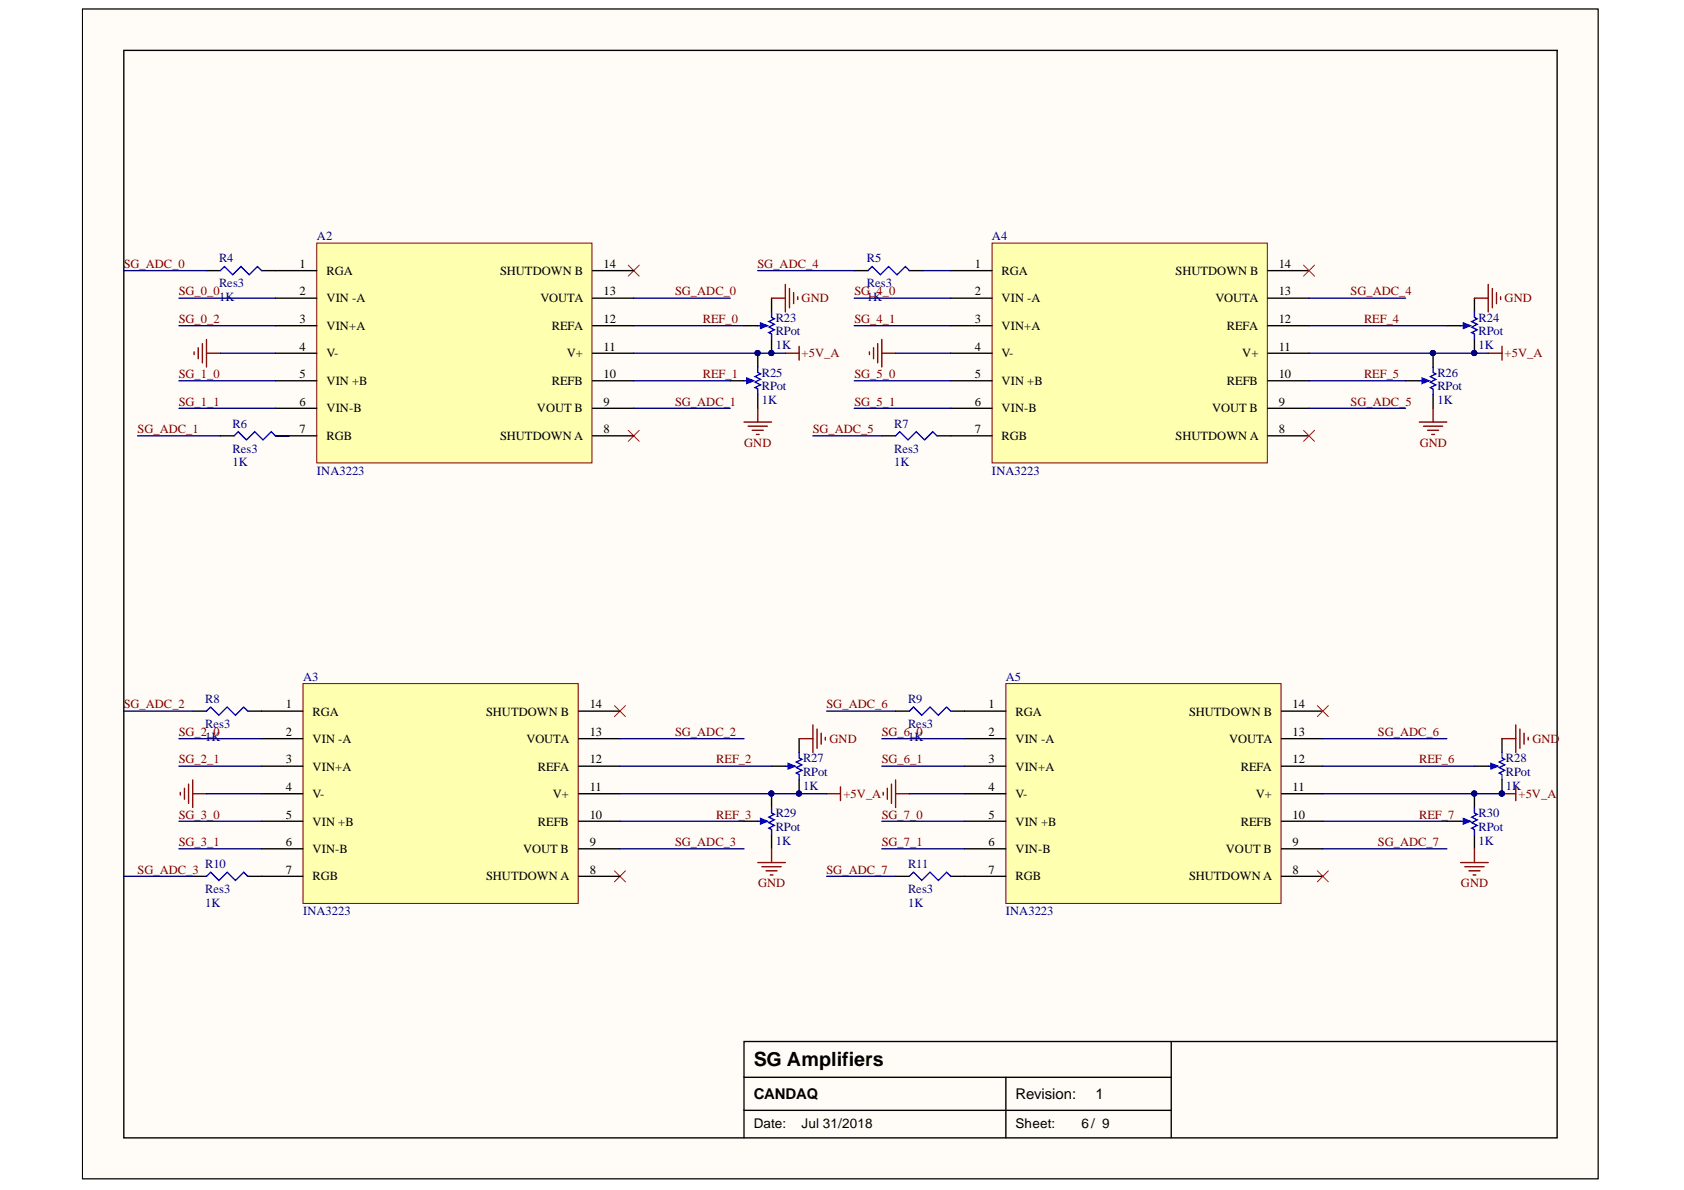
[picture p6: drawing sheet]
<svg xmlns="http://www.w3.org/2000/svg" width="297mm" height="210mm" viewBox="0 0 297 210" stroke-linecap="round" stroke-linejoin="round" font-family="sans-serif">
<defs><g id="words">
<text font-size="3.5" x="132.9" y="188.1">SG Amplifiers</text>
<g font-size="2.6">
<text x="132.9" y="193.9">CANDAQ</text>
<text x="179.1" y="193.9">Revision:</text>
<text x="193.2" y="193.9">1</text>
</g>
<g font-size="2.4">
<text x="132.9" y="199">Date:</text>
<text x="141.4" y="199">Jul 31/2018</text>
<text x="179.1" y="199">Sheet:</text>
<text x="190.8" y="199">6/ 9</text>
</g>
<g font-size="2.2" fill="#800000">
<text x="21.8" y="47.3">SG_ADC_0</text>
<text x="133.6" y="47.3">SG_ADC_4</text>
<text x="31.5" y="52.1">SG_0_0</text>
<text x="119.1" y="52.1">SG_ADC_0</text>
<text x="141.4" y="53.3">GND</text>
<text x="150.7" y="52.1">SG_4_0</text>
<text x="238.2" y="52.1">SG_ADC_4</text>
<text x="265.4" y="53.3">GND</text>
<text x="31.5" y="56.9">SG_0_2</text>
<text x="124" y="56.9">REF_0</text>
<text x="150.7" y="56.9">SG_4_1</text>
<text x="240.6" y="56.9">REF_4</text>
<text x="141.4" y="63">+5V_A</text>
<text x="265.4" y="63">+5V_A</text>
<text x="31.5" y="66.6">SG_1_0</text>
<text x="31.5" y="71.5">SG_1_1</text>
<text x="119.1" y="71.5">SG_ADC_1</text>
<text x="124" y="66.6">REF_1</text>
<text x="150.7" y="66.6">SG_5_0</text>
<text x="150.7" y="71.5">SG_5_1</text>
<text x="238.2" y="71.5">SG_ADC_5</text>
<text x="240.6" y="66.6">REF_5</text>
<text x="24.3" y="76.4">SG_ADC_1</text>
<text x="143.3" y="76.4">SG_ADC_5</text>
<text x="131.3" y="78.8">GND</text>
<text x="250.4" y="78.8">GND</text>
<text x="21.8" y="124.9">SG_ADC_2</text>
<text x="145.8" y="124.9">SG_ADC_6</text>
<text x="31.5" y="129.8">SG_2_0</text>
<text x="119.1" y="129.8">SG_ADC_2</text>
<text x="146.3" y="131">GND</text>
<text x="155.5" y="129.8">SG_6_0</text>
<text x="243.1" y="129.8">SG_ADC_6</text>
<text x="270.3" y="131">GND</text>
<text x="31.5" y="134.7">SG_2_1</text>
<text x="126.3" y="134.7">REF_2</text>
<text x="155.5" y="134.7">SG_6_1</text>
<text x="250.3" y="134.7">REF_6</text>
<text x="148.8" y="140.7">+5V_A</text>
<text x="267.8" y="140.7">+5V_A</text>
<text x="31.5" y="144.4">SG_3_0</text>
<text x="31.5" y="149.3">SG_3_1</text>
<text x="119.1" y="149.3">SG_ADC_3</text>
<text x="126.3" y="144.4">REF_3</text>
<text x="155.5" y="144.4">SG_7_0</text>
<text x="155.5" y="149.3">SG_7_1</text>
<text x="243.1" y="149.3">SG_ADC_7</text>
<text x="250.3" y="144.4">REF_7</text>
<text x="24.3" y="154.1">SG_ADC_3</text>
<text x="145.8" y="154.1">SG_ADC_7</text>
<text x="133.7" y="156.5">GND</text>
<text x="257.7" y="156.5">GND</text>
</g>
<g font-size="2.2" fill="#000080">
<text x="38.6" y="46.3">R4</text>
<text x="55.9" y="42.4">A2</text>
<text x="152.9" y="46.3">R5</text>
<text x="175" y="42.4">A4</text>
<text x="38.6" y="53.1">1K</text>
<text x="38.6" y="50.7">Res3</text>
<text x="152.9" y="53.1">1K</text>
<text x="152.9" y="50.7">Res3</text>
<text x="136.8" y="56.8">R23</text>
<text x="136.8" y="59.1">RPot</text>
<text x="260.8" y="56.8">R24</text>
<text x="260.8" y="59.1">RPot</text>
<text x="136.8" y="61.6">1K</text>
<text x="260.8" y="61.6">1K</text>
<text x="134.4" y="71.3">1K</text>
<text x="134.4" y="66.5">R25</text>
<text x="134.4" y="68.8">RPot</text>
<text x="253.5" y="71.3">1K</text>
<text x="253.5" y="66.5">R26</text>
<text x="253.5" y="68.8">RPot</text>
<text x="41" y="75.4">R6</text>
<text x="157.7" y="75.4">R7</text>
<text x="41" y="82.2">1K</text>
<text x="41" y="79.8">Res3</text>
<text x="55.9" y="83.7">INA3223</text>
<text x="157.7" y="82.2">1K</text>
<text x="157.7" y="79.8">Res3</text>
<text x="175" y="83.7">INA3223</text>
<text x="36.2" y="124">R8</text>
<text x="53.4" y="120.1">A3</text>
<text x="160.2" y="124">R9</text>
<text x="177.4" y="120.1">A5</text>
<text x="36.2" y="130.8">1K</text>
<text x="36.2" y="128.3">Res3</text>
<text x="160.2" y="130.8">1K</text>
<text x="160.2" y="128.3">Res3</text>
<text x="141.7" y="134.4">R27</text>
<text x="141.7" y="136.9">RPot</text>
<text x="265.6" y="134.4">R28</text>
<text x="265.6" y="136.9">RPot</text>
<text x="141.7" y="139.3">1K</text>
<text x="265.6" y="139.3">1K</text>
<text x="136.8" y="149">1K</text>
<text x="136.8" y="144.1">R29</text>
<text x="136.8" y="146.6">RPot</text>
<text x="260.8" y="149">1K</text>
<text x="260.8" y="144.1">R30</text>
<text x="260.8" y="146.6">RPot</text>
<text x="36.2" y="153.2">R10</text>
<text x="160.2" y="153.2">R11</text>
<text x="36.2" y="159.9">1K</text>
<text x="36.2" y="157.5">Res3</text>
<text x="53.4" y="161.4">INA3223</text>
<text x="160.2" y="159.9">1K</text>
<text x="160.2" y="157.5">Res3</text>
<text x="177.4" y="161.4">INA3223</text>
</g>
<g font-size="2.2">
<text x="52.9" y="47.3">1</text>
<text x="106.5" y="47.3">14</text>
<text x="171.9" y="47.3">1</text>
<text x="225.6" y="47.3">14</text>
<text x="52.9" y="52.1">2</text>
<text x="57.6" y="48.5">RGA</text>
<text x="57.6" y="53.3">VIN -A</text>
<text x="88.2" y="48.5">SHUTDOWN B</text>
<text x="95.3" y="53.3">VOUTA</text>
<text x="106.5" y="52.1">13</text>
<text x="171.9" y="52.1">2</text>
<text x="176.7" y="48.5">RGA</text>
<text x="176.7" y="53.3">VIN -A</text>
<text x="207.4" y="48.5">SHUTDOWN B</text>
<text x="214.4" y="53.3">VOUTA</text>
<text x="225.6" y="52.1">13</text>
<text x="52.9" y="56.9">3</text>
<text x="57.6" y="58.2">VIN+A</text>
<text x="97.3" y="58.2">REFA</text>
<text x="106.5" y="56.9">12</text>
<text x="171.9" y="56.9">3</text>
<text x="176.7" y="58.2">VIN+A</text>
<text x="216.4" y="58.2">REFA</text>
<text x="225.6" y="56.9">12</text>
<text x="52.9" y="61.8">4</text>
<text x="57.6" y="63">V-</text>
<text x="100" y="63">V+</text>
<text x="106.5" y="61.8">11</text>
<text x="171.9" y="61.8">4</text>
<text x="176.7" y="63">V-</text>
<text x="219.1" y="63">V+</text>
<text x="225.6" y="61.8">11</text>
<text x="52.9" y="66.6">5</text>
<text x="52.9" y="71.5">6</text>
<text x="57.6" y="67.9">VIN +B</text>
<text x="97.3" y="67.9">REFB</text>
<text x="106.5" y="66.6">10</text>
<text x="106.5" y="71.5">9</text>
<text x="171.9" y="66.6">5</text>
<text x="171.9" y="71.5">6</text>
<text x="176.7" y="67.9">VIN +B</text>
<text x="216.4" y="67.9">REFB</text>
<text x="225.6" y="66.6">10</text>
<text x="225.6" y="71.5">9</text>
<text x="52.9" y="76.4">7</text>
<text x="57.6" y="72.7">VIN-B</text>
<text x="57.6" y="77.6">RGB</text>
<text x="88.2" y="77.6">SHUTDOWN A</text>
<text x="94.7" y="72.7">VOUT B</text>
<text x="106.5" y="76.4">8</text>
<text x="171.9" y="76.4">7</text>
<text x="176.7" y="72.7">VIN-B</text>
<text x="176.7" y="77.6">RGB</text>
<text x="207.4" y="77.6">SHUTDOWN A</text>
<text x="213.8" y="72.7">VOUT B</text>
<text x="225.6" y="76.4">8</text>
<text x="50.4" y="124.9">1</text>
<text x="104" y="124.9">14</text>
<text x="174.4" y="124.9">1</text>
<text x="228" y="124.9">14</text>
<text x="50.4" y="129.8">2</text>
<text x="55.1" y="126.2">RGA</text>
<text x="55.1" y="131">VIN -A</text>
<text x="85.8" y="126.2">SHUTDOWN B</text>
<text x="92.9" y="131">VOUTA</text>
<text x="104" y="129.8">13</text>
<text x="174.4" y="129.8">2</text>
<text x="179.1" y="126.2">RGA</text>
<text x="179.1" y="131">VIN -A</text>
<text x="209.7" y="126.2">SHUTDOWN B</text>
<text x="216.8" y="131">VOUTA</text>
<text x="228" y="129.8">13</text>
<text x="50.4" y="134.7">3</text>
<text x="55.1" y="135.9">VIN+A</text>
<text x="94.9" y="135.9">REFA</text>
<text x="104" y="134.7">12</text>
<text x="174.4" y="134.7">3</text>
<text x="179.1" y="135.9">VIN+A</text>
<text x="218.9" y="135.9">REFA</text>
<text x="228" y="134.7">12</text>
<text x="50.4" y="139.6">4</text>
<text x="55.1" y="140.7">V-</text>
<text x="97.5" y="140.7">V+</text>
<text x="104" y="139.6">11</text>
<text x="174.4" y="139.6">4</text>
<text x="179.1" y="140.7">V-</text>
<text x="221.5" y="140.7">V+</text>
<text x="228" y="139.6">11</text>
<text x="50.4" y="144.4">5</text>
<text x="50.4" y="149.3">6</text>
<text x="55.1" y="145.6">VIN +B</text>
<text x="94.9" y="145.6">REFB</text>
<text x="104" y="144.4">10</text>
<text x="104" y="149.3">9</text>
<text x="174.4" y="144.4">5</text>
<text x="174.4" y="149.3">6</text>
<text x="179.1" y="145.6">VIN +B</text>
<text x="218.9" y="145.6">REFB</text>
<text x="228" y="144.4">10</text>
<text x="228" y="149.3">9</text>
<text x="50.4" y="154.1">7</text>
<text x="55.1" y="150.5">VIN-B</text>
<text x="55.1" y="155.3">RGB</text>
<text x="85.8" y="155.3">SHUTDOWN A</text>
<text x="92.3" y="150.5">VOUT B</text>
<text x="104" y="154.1">8</text>
<text x="174.4" y="154.1">7</text>
<text x="179.1" y="150.5">VIN-B</text>
<text x="179.1" y="155.3">RGB</text>
<text x="209.7" y="155.3">SHUTDOWN A</text>
<text x="216.2" y="150.5">VOUT B</text>
<text x="228" y="154.1">8</text>
</g>
</g></defs>
<path d="M14.5 1.6h267.4v206.3h-267.4z" fill="#fffcf8" stroke="#000" stroke-width=".18"/>
<g fill="none" stroke="#000" stroke-width=".24">
<path d="M21.8 8.9h252.9v191.8h-252.9zM36.4 47.7h2.5M46.1 47.7h2.5M150.7 47.7h2.4M160.4 47.7h2.4M38.9 76.9h2.4M48.6 76.9h2.4M155.5 76.9h2.5M165.3 76.9h2.4M34 125.4h2.4M43.7 125.4h2.4M158 125.4h2.4"/>
<path d="M167.7 125.4h2.4M34 154.6h2.4M43.7 154.6h2.4M158 154.6h2.4M167.7 154.6h2.4M131.2 190h75.4M131.2 195.9h75.4M177.4 190v10.7M206.6 183.7v17M274.7 183.7h-143.5v17"/>
</g>
<g fill="none" stroke="#800000" stroke-width=".24">
<path d="M36.4 59.9v4.8M155.5 59.9v4.8M34.2 62.1v.4M35 61.3v2M35.7 60.6v3.4M36.4 62.3h2.5M138.5 62.3h2.5M141 61.1v2.4M153.4 62.1v.4M154.1 61.3v2M154.8 60.6v3.4M155.5 62.3h2.5"/>
<path d="M262.5 62.3h2.4M264.9 61.1v2.4M31.8 139.8v.4M32.5 139v2M33.3 138.3v3.4M34 137.6v4.8M148.2 138.8v2.4M155.8 139.8v.4M156.5 139v2M157.2 138.3v3.4M158 137.6v4.8M267.4 138.8v2.4"/>
<path d="M34 140h2.4M145.8 140h2.4M158 140h2.4M264.9 140h2.5"/>
</g>
<path d="M38.9 47.7l.7-.7 1.4 1.5 1.5-1.5 1.5 1.5 1.4-1.5 .7 .7M153.1 47.7l.7-.7 1.5 1.5 1.5-1.5 1.4 1.5 1.5-1.5 .7 .7M41.3 76.9l.7-.8 1.5 1.5 1.4-1.5 1.5 1.5 1.5-1.5 .7 .8M158 76.9l.7-.8 1.5 1.5 1.4-1.5 1.5 1.5 1.4-1.5 .8 .8M36.4 125.4l.8-.7 1.4 1.5 1.5-1.5 1.4 1.5 1.5-1.5 .7 .7M160.4 125.4l.7-.7 1.5 1.5 1.5-1.5 1.4 1.5 1.5-1.5 .7 .7M36.4 154.6l.8-.8 1.4 1.5 1.5-1.5 1.4 1.5 1.5-1.5 .7 .8M160.4 154.6l.7-.8 1.5 1.5 1.5-1.5 1.4 1.5 1.5-1.5 .7 .8" fill="none" stroke="#00f" stroke-width=".24"/>
<circle cx="264.9" cy="140" r=".45" fill="#000080" stroke="#000080" stroke-width=".18"/>
<path d="M110.8 46.8l2 1.9M112.8 46.8l-2 1.9M110.8 75.9l2 1.9M112.8 75.9l-2 1.9M108.4 124.5l1.9 1.9M110.3 124.5l-1.9 1.9M108.4 153.6l1.9 1.9M110.3 153.6l-1.9 1.9" fill="none" stroke="#f00" stroke-width=".18"/>
<path d="M55.9 42.9h48.5v38.8h-48.5z" fill="#ffffb0" stroke="#800000" stroke-width=".18"/>
<g fill="none" stroke="#000" stroke-width=".24">
<path d="M48.6 47.7h7.3M48.6 52.6h7.3M48.6 57.4h7.3M104.5 47.7h7.3M104.5 52.6h7.3M104.5 57.4h7.3M48.6 62.3h7.3M48.6 67.2h7.3M48.6 72h7.3M48.6 76.9h7.3M104.5 62.3h7.3M104.5 67.2h7.3"/>
<path d="M104.5 72h7.3M104.5 76.9h7.3"/>
</g>
<path d="M53.4 120.6h48.6v38.8h-48.6z" fill="#ffffb0" stroke="#800000" stroke-width=".18"/>
<g fill="none" stroke="#000" stroke-width=".24">
<path d="M46.1 125.4h7.3M46.1 130.3h7.3M46.1 135.1h7.3M102.1 125.4h7.3M102.1 130.3h7.3M102.1 135.1h7.3M46.1 140h7.3M46.1 144.9h7.3M46.1 149.7h7.3M46.1 154.6h7.3M102.1 140h7.3M102.1 144.9h7.3"/>
<path d="M102.1 149.7h7.3M102.1 154.6h7.3"/>
</g>
<path d="M175 42.9h48.5v38.8h-48.5z" fill="#ffffb0" stroke="#800000" stroke-width=".18"/>
<g fill="none" stroke="#000" stroke-width=".24">
<path d="M167.7 47.7h7.3M167.7 52.6h7.3M167.7 57.4h7.3M223.6 47.7h7.3M223.6 52.6h7.3M223.6 57.4h7.3M167.7 62.3h7.3M167.7 67.2h7.3M167.7 72h7.3M167.7 76.9h7.3M223.6 62.3h7.3M223.6 67.2h7.3"/>
<path d="M223.6 72h7.3M223.6 76.9h7.3"/>
</g>
<path d="M177.4 120.6h48.6v38.8h-48.6z" fill="#ffffb0" stroke="#800000" stroke-width=".18"/>
<g fill="none" stroke="#000" stroke-width=".24">
<path d="M133.7 62.3v2.4M133.7 69.6v2.4M170.1 125.4h7.3M170.1 130.3h7.3M170.1 135.1h7.3M226 125.4h7.3M226 130.3h7.3M226 135.1h7.3M170.1 140h7.3M170.1 144.9h7.3M170.1 149.7h7.3M170.1 154.6h7.3"/>
<path d="M226 140h7.3M226 144.9h7.3M226 149.7h7.3M226 154.6h7.3"/>
</g>
<path d="M229.9 46.8l2 1.9M231.9 46.8l-2 1.9M229.9 75.9l2 1.9M231.9 75.9l-2 1.9M232.4 124.5l1.9 1.9M234.3 124.5l-1.9 1.9M232.4 153.6l1.9 1.9M234.3 153.6l-1.9 1.9" fill="none" stroke="#f00" stroke-width=".18"/>
<circle cx="133.6" cy="62.3" r=".45" fill="#000080" stroke="#000080" stroke-width=".18"/>
<path d="M131.2 67.2h1.2" fill="none" stroke="#00f" stroke-width=".24"/>
<path d="M131.7 66.7l1.2 .5-1.2 .4z" fill="#00f"/>
<path d="M133.7 57.4h1.2M131.7 66.7l1.2 .5-1.2 .4zM133.7 64.7v1l.4 .2-.9 .5 .9 .5-.9 .5 .9 .5-.9 .5 .5 .2v1" fill="none" stroke="#00f" stroke-width=".24"/>
<path d="M136.1 52.6v2.4M136.1 59.9v2.4M128.8 67.2h2.4" fill="none" stroke="#000" stroke-width=".24"/>
<g fill="#000080" stroke="#000080" stroke-width=".18">
<circle cx="133.6" cy="62.3" r=".45"/>
<circle cx="136.1" cy="62.3" r=".45"/>
</g>
<path d="M131.2 74.4h4.9M132 75.2h3.4M132.7 75.9h1.9M133.4 76.6h.5M133.7 72v2.4" fill="none" stroke="#800000" stroke-width=".24"/>
<path d="M134.1 57l1.3 .4-1.3 .5z" fill="#00f"/>
<path d="M134.1 57l1.3 .4-1.3 .5zM136.1 55v1l.5 .2-1 .5 1 .5-1 .5 1 .5-1 .5 .5 .2v1M250.4 67.2h1.2" fill="none" stroke="#00f" stroke-width=".24"/>
<path d="M131.2 57.4h2.5M252.8 62.3v2.4M252.8 69.6v2.4" fill="none" stroke="#000" stroke-width=".24"/>
<g fill="#000080" stroke="#000080" stroke-width=".18">
<circle cx="136.1" cy="62.3" r=".45"/>
<circle cx="252.7" cy="62.3" r=".45"/>
</g>
<path d="M136.1 52.6h2.4M138.5 50.2v4.8M139.3 50.9v3.4M140 51.6v2M140.7 52.4v.4" fill="none" stroke="#800000" stroke-width=".24"/>
<path d="M250.8 66.7l1.3 .5-1.3 .4z" fill="#00f"/>
<path d="M257.6 57.4h1.3M250.8 66.7l1.3 .5-1.3 .4zM252.8 64.7v1l.5 .2-1 .5 1 .5-1 .5 1 .5-1 .5 .5 .2v1" fill="none" stroke="#00f" stroke-width=".24"/>
<path d="M260.1 52.6v2.4M260.1 59.9v2.4M247.9 67.2h2.5" fill="none" stroke="#000" stroke-width=".24"/>
<g fill="#000080" stroke="#000080" stroke-width=".18">
<circle cx="252.7" cy="62.3" r=".45"/>
<circle cx="260" cy="62.3" r=".45"/>
</g>
<path d="M258.1 57l1.2 .4-1.2 .5z" fill="#00f"/>
<path d="M258.1 57l1.2 .4-1.2 .5zM260.1 55v1l.5 .2-1 .5 1 .5-1 .5 1 .5-1 .5 .5 .2v1M133.7 144.9h1.2" fill="none" stroke="#00f" stroke-width=".24"/>
<path d="M255.2 57.4h2.4M136.1 140v2.4M136.1 147.3v2.4" fill="none" stroke="#000" stroke-width=".24"/>
<g fill="#000080" stroke="#000080" stroke-width=".18">
<circle cx="260" cy="62.3" r=".45"/>
<circle cx="136.1" cy="140" r=".45"/>
</g>
<path d="M260.1 52.6h2.4M262.5 50.2v4.8M263.2 50.9v3.4M264 51.6v2M264.7 52.4v.4M250.4 74.4h4.8M251.1 75.2h3.4M251.8 75.9h2M252.5 76.6h.5M252.8 72v2.4" fill="none" stroke="#800000" stroke-width=".24"/>
<path d="M134.1 144.4l1.3 .5-1.3 .4z" fill="#00f"/>
<path d="M138.5 135.1h1.2M134.1 144.4l1.3 .5-1.3 .4zM136.1 142.4v1l.5 .2-1 .5 1 .5-1 .5 1 .5-1 .5 .5 .2v1" fill="none" stroke="#00f" stroke-width=".24"/>
<path d="M141 130.3v2.4M141 137.6v2.4M131.2 144.9h2.5" fill="none" stroke="#000" stroke-width=".24"/>
<g fill="#000080" stroke="#000080" stroke-width=".18">
<circle cx="136.1" cy="140" r=".45"/>
<circle cx="140.9" cy="140" r=".45"/>
</g>
<path d="M139 134.7l1.2 .4-1.2 .5z" fill="#00f"/>
<path d="M139 134.7l1.2 .4-1.2 .5zM141 132.7v1l.4 .2-.9 .5 .9 .5-.9 .5 .9 .5-.9 .5 .5 .2v1M257.6 144.9h1.3" fill="none" stroke="#00f" stroke-width=".24"/>
<path d="M136.1 135.1h2.4M260.1 140v2.4M260.1 147.3v2.4" fill="none" stroke="#000" stroke-width=".24"/>
<g fill="#000080" stroke="#000080" stroke-width=".18">
<circle cx="140.9" cy="140" r=".45"/>
<circle cx="260" cy="140" r=".45"/>
</g>
<path d="M258.1 144.4l1.2 .5-1.2 .4z" fill="#00f"/>
<path d="M262.5 135.1h1.2M258.1 144.4l1.2 .5-1.2 .4zM260.1 142.4v1l.5 .2-1 .5 1 .5-1 .5 1 .5-1 .5 .5 .2v1" fill="none" stroke="#00f" stroke-width=".24"/>
<path d="M264.9 130.3v2.4M264.9 137.6v2.4M255.2 144.9h2.4" fill="none" stroke="#000" stroke-width=".24"/>
<g fill="#000080" stroke="#000080" stroke-width=".18">
<circle cx="260" cy="140" r=".45"/>
<circle cx="264.9" cy="140" r=".45"/>
</g>
<path d="M263 134.7l1.2 .4-1.2 .5z" fill="#00f"/>
<path d="M263 134.7l1.2 .4-1.2 .5zM264.9 132.7v1l.5 .2-1 .5 1 .5-1 .5 1 .5-1 .5 .5 .2v1" fill="none" stroke="#00f" stroke-width=".24"/>
<path d="M260.1 135.1h2.4" fill="none" stroke="#000" stroke-width=".24"/>
<g fill="#000080" stroke="#000080" stroke-width=".18">
<circle cx="264.9" cy="140" r=".45"/>
<circle cx="133.6" cy="62.3" r=".45"/>
<circle cx="136.1" cy="62.3" r=".45"/>
<circle cx="140.9" cy="140" r=".45"/>
<circle cx="136.1" cy="140" r=".45"/>
<circle cx="252.7" cy="62.3" r=".45"/>
<circle cx="260" cy="62.3" r=".45"/>
<circle cx="260" cy="140" r=".45"/>
</g>
<g fill="none" stroke="#000080" stroke-width=".24">
<path d="M21.8 47.7h14.6M31.6 52.6h17M31.6 57.4h17M111.8 52.6h17M111.8 57.4h19.4M133.7 47.7h17M150.7 52.6h17M150.7 57.4h17M162.8 47.7h4.9M230.9 52.6h17M230.9 57.4h24.3M24.3 76.9h14.6"/>
<path d="M31.6 72h17M31.6 67.2h17M38.9 62.3h9.7M48.6 76.9h2.4M111.8 62.3h26.7M111.8 72h17M111.8 67.2h17M143.4 76.9h12.1M150.7 72h17M150.7 67.2h17M158 62.3h9.7M230.9 62.3h31.6"/>
<path d="M230.9 72h17M230.9 67.2h17M21.8 125.4h12.2M31.6 130.3h14.5M31.6 135.1h14.5M109.4 130.3h21.8M109.4 135.1h26.7M145.8 125.4h12.2M155.5 130.3h14.6M155.5 135.1h14.6M233.3 130.3h21.9M233.3 135.1h26.8"/>
<path d="M21.8 154.6h12.2M31.6 144.9h14.5M31.6 149.7h14.5M36.4 140h9.7M109.4 140h36.4M109.4 144.9h21.8M109.4 149.7h21.8M145.8 154.6h12.2M155.5 144.9h14.6M155.5 149.7h14.6M160.4 140h9.7M233.3 140h31.6"/>
<path d="M233.3 144.9h21.9M233.3 149.7h21.9"/>
</g>
<g fill="none" stroke="#800000" stroke-width=".24">
<path d="M141 130.3h2.4M143.4 127.9v4.8M144.1 128.6v3.4M144.8 129.3v2M145.6 130.1v.4M264.9 130.3h2.5M267.4 127.9v4.8M268.1 128.6v3.4M268.8 129.3v2M269.6 130.1v.4M133.7 152.1h4.8M134.4 152.9h3.4"/>
<path d="M135.1 153.6h2M135.9 154.3h.4M136.1 149.7v2.4M257.6 152.1h4.9M258.4 152.9h3.4M259.1 153.6h1.9M259.8 154.3h.5M260.1 149.7v2.4"/>
</g>
<use href="#words"/>
</svg>
